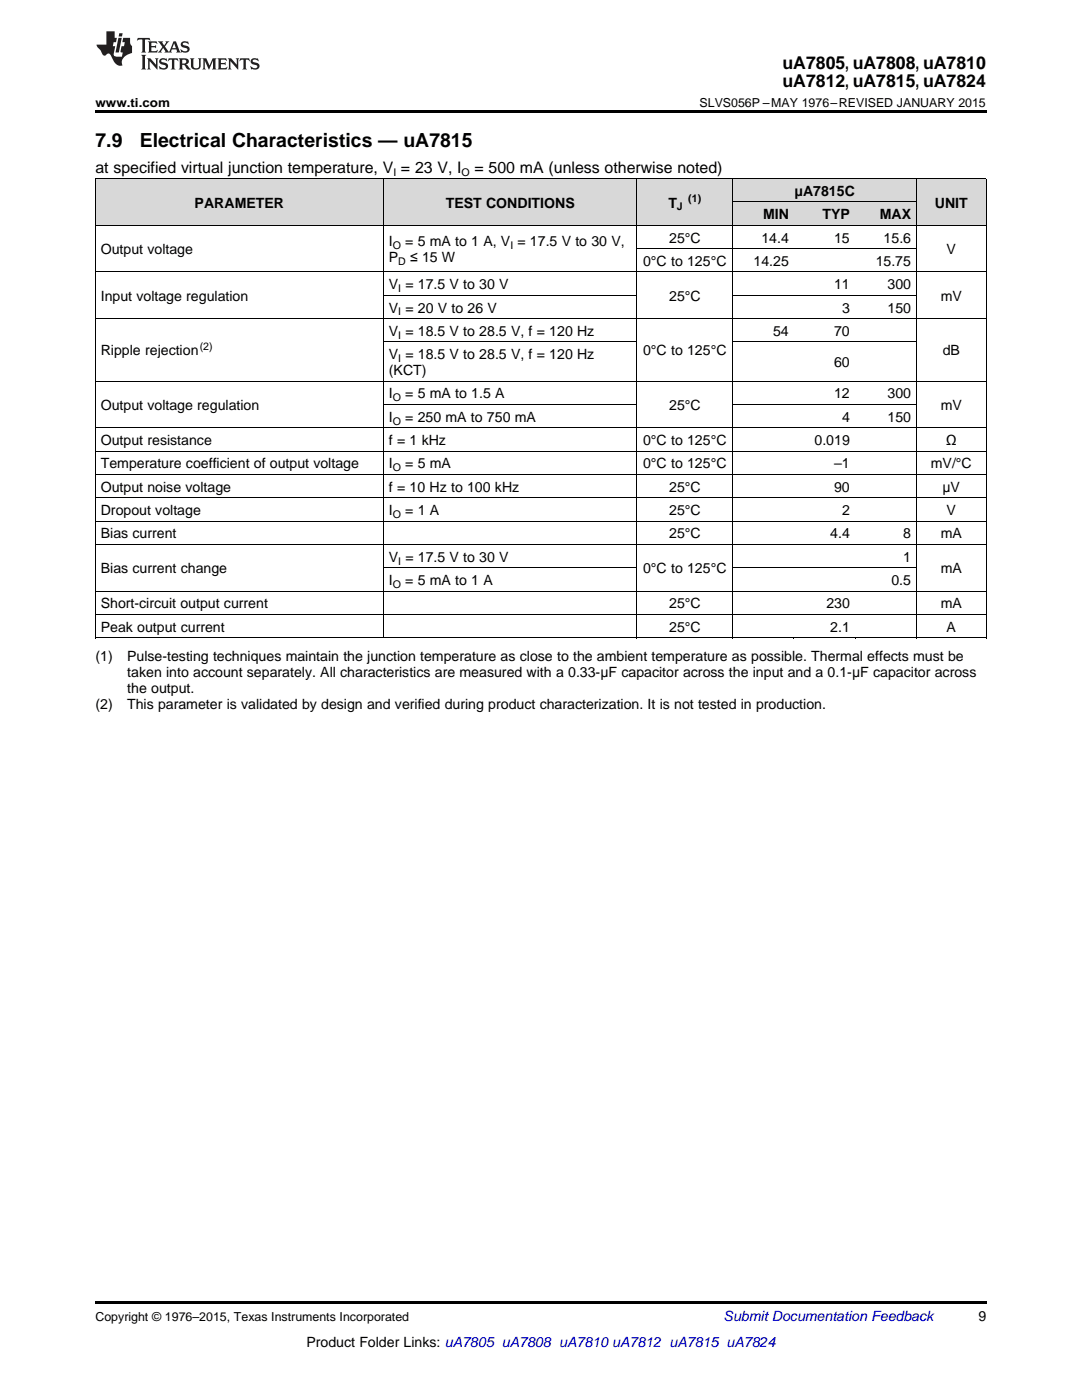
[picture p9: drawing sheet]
<svg xmlns="http://www.w3.org/2000/svg" width="216mm" height="279mm" viewBox="0 0 216 279" stroke-linecap="round" stroke-linejoin="round" font-family="sans-serif">
<defs><g id="words">
<g font-size="3.9">
<text x="19" y="29.3">7.9</text>
<text x="27.9" y="29.3">Electrical Characteristics — uA7815</text>
</g>
<g font-size="3.5">
<text x="156.1" y="13.8">uA7805, uA7808, uA7810</text>
<text x="156.1" y="17.3">uA7812, uA7815, uA7824</text>
</g>
<g font-size="3.2">
<text x="19" y="34.4">at specified virtual junction temperature, V = 23 V, I</text>
<text x="94.7" y="34.4">= 500 mA (unless otherwise noted)</text>
</g>
<g font-size="2.8">
<text x="38.8" y="41.4">PARAMETER</text>
<text x="88.9" y="41.4">TEST CONDITIONS</text>
<text x="133.4" y="41.4">T</text>
<text x="158.5" y="39.1">μA7815C</text>
<text x="186.5" y="41.4">UNIT</text>
<text x="152.3" y="43.7">MIN</text>
<text x="164.1" y="43.7">TYP</text>
<text x="175.5" y="43.7">MAX</text>
<text x="20.1" y="50.7">Output voltage</text>
<text x="77.6" y="49.1">I</text>
<text x="77.6" y="52.3">P</text>
<text x="80.9" y="49.1">= 5 mA to 1 A, V = 17.5 V to 30 V,</text>
<text x="81.8" y="52.3">≤ 15 W</text>
<text x="128.3" y="53.1">0°C to 125°C</text>
<text x="133.5" y="48.4">25°C</text>
<text x="150.4" y="53.1">14.25</text>
<text x="151.9" y="48.4">14.4</text>
<text x="166.4" y="48.4">15</text>
<text x="174.7" y="53.1">15.75</text>
<text x="176.3" y="48.4">15.6</text>
<text x="188.9" y="50.7">V</text>
<text x="77.6" y="57.7">V = 17.5 V to 30 V</text>
<text x="166.4" y="57.7">11</text>
<text x="177.1" y="57.7">300</text>
<text x="20.1" y="60">Input voltage regulation</text>
<text x="77.6" y="62.4">V = 20 V to 26 V</text>
<text x="133.5" y="60">25°C</text>
<text x="168" y="62.4">3</text>
<text x="177.1" y="62.4">150</text>
<text x="187.7" y="60">mV</text>
<text x="20.1" y="70.9">Ripple rejection</text>
<text x="77.6" y="67">V = 18.5 V to 28.5 V, f = 120 Hz</text>
<text x="77.6" y="71.7">V = 18.5 V to 28.5 V, f = 120 Hz</text>
<text x="128.3" y="70.9">0°C to 125°C</text>
<text x="154.3" y="67">54</text>
<text x="166.4" y="67">70</text>
<text x="188.1" y="70.9">dB</text>
<text x="77.6" y="74.9">(KCT)</text>
<text x="166.4" y="73.3">60</text>
<text x="20.1" y="81.8">Output voltage regulation</text>
<text x="77.6" y="79.5">I</text>
<text x="80.9" y="79.5">= 5 mA to 1.5 A</text>
<text x="133.5" y="81.8">25°C</text>
<text x="166.4" y="79.5">12</text>
<text x="177.1" y="79.5">300</text>
<text x="187.7" y="81.8">mV</text>
<text x="20.1" y="88.8">Output resistance</text>
<text x="77.6" y="84.2">I</text>
<text x="77.6" y="88.8">f = 1 kHz</text>
<text x="80.9" y="84.2">= 250 mA to 750 mA</text>
<text x="128.3" y="88.8">0°C to 125°C</text>
<text x="162.5" y="88.8">0.019</text>
<text x="168" y="84.2">4</text>
<text x="177.1" y="84.2">150</text>
<text x="188.7" y="88.8">Ω</text>
<text x="20.1" y="93.5">Temperature coefficient of output voltage</text>
<text x="77.6" y="93.5">I</text>
<text x="80.9" y="93.5">= 5 mA</text>
<text x="128.3" y="93.5">0°C to 125°C</text>
<text x="166.4" y="93.5">–1</text>
<text x="185.7" y="93.5">mV/°C</text>
<text x="20.1" y="98.1">Output noise voltage</text>
<text x="77.6" y="98.1">f = 10 Hz to 100 kHz</text>
<text x="133.5" y="98.1">25°C</text>
<text x="166.4" y="98.1">90</text>
<text x="188.1" y="98.1">μV</text>
<text x="20.1" y="102.8">Dropout voltage</text>
<text x="20.1" y="107.5">Bias current</text>
<text x="77.6" y="102.8">I</text>
<text x="80.9" y="102.8">= 1 A</text>
<text x="133.5" y="102.8">25°C</text>
<text x="133.5" y="107.5">25°C</text>
<text x="165.7" y="107.5">4.4</text>
<text x="168" y="102.8">2</text>
<text x="180.2" y="107.5">8</text>
<text x="187.7" y="107.5">mA</text>
<text x="188.9" y="102.8">V</text>
<text x="77.6" y="112.1">V = 17.5 V to 30 V</text>
<text x="180.2" y="112.1">1</text>
<text x="20.1" y="114.4">Bias current change</text>
<text x="77.6" y="116.8">I</text>
<text x="80.9" y="116.8">= 5 mA to 1 A</text>
<text x="128.3" y="114.4">0°C to 125°C</text>
<text x="177.9" y="116.8">0.5</text>
<text x="187.7" y="114.4">mA</text>
<text x="20.1" y="121.4">Short-circuit output current</text>
<text x="133.5" y="121.4">25°C</text>
<text x="164.9" y="121.4">230</text>
<text x="187.7" y="121.4">mA</text>
<text x="19" y="131.9">(1)</text>
<text x="20.1" y="126.1">Peak output current</text>
<text x="25.4" y="131.9">Pulse-testing techniques maintain the junction temperature as close to the ambient temperature as possible. Thermal effects must be</text>
<text x="133.5" y="126.1">25°C</text>
<text x="165.7" y="126.1">2.1</text>
<text x="188.9" y="126.1">A</text>
<text x="25.4" y="135.1">taken into account separately. All characteristics are measured with a 0.33-μF capacitor across the input and a 0.1-μF capacitor across</text>
<text x="19" y="141.5">(2)</text>
<text x="25.4" y="141.5">This parameter is validated by design and verified during product characterization. It is not tested in production.</text>
<text x="25.4" y="138.3">the output.</text>
<text x="195.3" y="263.6">9</text>
<text x="61.1" y="268.9">Product Folder Links: uA7805 uA7808 uA7810 uA7812 uA7815 uA7824</text>
</g>
<text font-size="2.8" fill="#0000c8" x="144.4" y="263.6">Submit Documentation Feedback</text>
<g font-size="2.5">
<text x="19" y="21.4">www.ti.com</text>
<text x="139.6" y="21.4">SLVS056P –MAY 1976–REVISED JANUARY 2015</text>
<text x="19" y="263.6">Copyright © 1976–2015, Texas Instruments Incorporated</text>
</g>
<g font-size="2.1">
<text x="78.5" y="35.1">I</text>
<text x="92.1" y="35.1">O</text>
<text x="135.1" y="42">J</text>
<text x="137.3" y="40.3">(1)</text>
<text x="78.4" y="49.7">O</text>
<text x="79.5" y="52.9">D</text>
<text x="101.8" y="49.7">I</text>
<text x="79.5" y="58.3">I</text>
<text x="79.5" y="62.9">I</text>
<text x="39.9" y="69.8">(2)</text>
<text x="79.5" y="67.6">I</text>
<text x="79.5" y="72.2">I</text>
<text x="78.4" y="80.1">O</text>
<text x="78.4" y="84.7">O</text>
<text x="78.4" y="94.1">O</text>
<text x="78.4" y="103.4">O</text>
<text x="79.5" y="112.7">I</text>
<text x="78.4" y="117.3">O</text>
</g>
</g></defs>
<g fill="#d8d8d8">
<path d="M19 35.7h57.6v9.3h-57.6z"/>
<path d="M76.6 35.7h50.5v9.3h-50.5z"/>
<path d="M127.1 35.7h19.2v9.3h-19.2z"/>
<path d="M146.3 40.4h12.2v4.6h-12.2z"/>
<path d="M158.5 40.4h12.2v4.6h-12.2z"/>
<path d="M170.7 40.4h12.2v4.6h-12.2z"/>
<path d="M182.9 35.7h13.9v9.3h-13.9z"/>
<path d="M146.3 35.7h12.2v4.7h-12.2z"/>
<path d="M158.5 35.7h12.2v4.7h-12.2z"/>
<path d="M170.7 35.7h12.2v4.7h-12.2z"/>
</g>
<path d="M19 22h177.8v.5h-177.8zM19 127.3l.2 .1zM127 127.3l.1 .1zM146.2 127.3l.1 .1zM158.4 127.3l.1 .1zM170.6 127.3l.1 .1zM182.8 127.3l.1 .1zM196.7 127.3l.1 .1zM19 259.7h177.8v.5h-177.8z" fill="#000"/>
<g fill="none" stroke="#000" stroke-width=".2">
<path d="M19 35.6h177.8M19.1 35.7v91.7M76.5 35.7v91.7M127.1 35.7v91.7M146.2 35.7v91.7M182.8 35.7v91.7M196.8 35.7v91.7M19 54.3h177.8M19 45h177.8M76.6 58.9h50.5M127.1 49.6h55.7M146.3 58.9h36.5"/>
<path d="M146.3 40.3h36.6M19 76.1h177.8M19 63.6h177.8M76.6 68.2h50.5M146.3 68.2h36.5M19 99.4h177.8M19 94.7h177.8M19 90h177.8M19 85.4h177.8M76.6 80.7h50.5M146.3 80.7h36.5M19 118h177.8"/>
<path d="M19 108.7h177.8M19 104h177.8M76.6 113.3h50.5M146.3 113.3h36.5M19 127.3h177.8M19 122.6h177.8"/>
</g>
<g fill="#231f20">
<path d="M27.5 7.6l-.1 .5 .4-.2h.6v.1v2.1l-.2 .4h1l-.3-.4v-2.1l.1-.1h.5l.5 .2-.2-.5zM29.5 8.3l.2 .3v1.5l-.2 .4h1.8l.2-.6a1.04 1.04 0 0 1-1.3 .2v-.7h.6l.3 .2v-.6l-.3 .2h-.6v-.6l.8-.1 .4 .3-.2-.5zM31.5 8.3l.9 1.1-.9 1.1h.8l-.2-.2 .5-.7 .4 .7-.2 .2h1.5l-.1-.2 .1-.4h.9l.1 .4-.2 .2h1l-.3-.3-.7-1.9h-.5l-.9 2-.8-1 .9-1h-.8l.1 .3-.3 .5-.4-.6 .2-.2zM34.7 8.6l.4 1h-.7zM36.3 8.4a.63 .63 0 0 0-.2 .7 .63 .63 0 0 0 .6 .4l.6 .2 .1 .2a.75 .75 0 0 1-.7 .4 .75 .75 0 0 1-.6-.5l.1 .7 .1-.1a1.11 1.11 0 0 0 1.5-.6 1.13 1.13 0 0 0-1.2-.8l-.1-.4a1.04 1.04 0 0 1 1.2 .2l-.2-.5-.1 .1-.5-.2zM28.2 10.9l.2 .4v2.2l-.2 .4h1l-.3-.4v-2.2l.3-.4zM29.3 11.6l.3 .4v1.5l-.3 .4h.8l-.2-.4v-1.3l1.5 1.7v-1.9l.2-.4h-.7l.2 .4v.9l-1.1-1.3zM32 11.8a.62 .62 0 0 0-.2 .7 .62 .62 0 0 0 .6 .4l.6 .1 .1 .3a.76 .76 0 0 1-.7 .3 .76 .76 0 0 1-.6-.4l.1 .7 .1-.1a1.11 1.11 0 0 0 1.5-.6 1.13 1.13 0 0 0-1.2-.8l-.1-.4a1.04 1.04 0 0 1 1.2 .2l-.2-.6-.1 .1-.5-.1zM33.7 11.6l-.2 .6a.61 .61 0 0 1 .8-.3v1.6l-.2 .4h.9l-.2-.4v-1.6a.63 .63 0 0 1 .8 .3l-.2-.6zM35.6 11.6l.3 .4v1.5l-.3 .4h1l-.2-.2v-.8l.5 .2a.76 .76 0 0 0 1.2 .7l-1-1a.58 .58 0 0 0 .6-.5 .58 .58 0 0 0-.5-.6zM36.4 11.9h.1a.45 .45 0 0 1 .5 .1 .45 .45 0 0 1 .1 .5l-.7 .2zM37.9 11.6l.2 .2a2.17 2.17 0 0 0 .3 1.9 .99 .99 0 0 0 1.6-.6v-1.1l.2-.4h-.7l.2 .2a1.92 1.92 0 0 1-.2 1.8 .6 .6 0 0 1-.9-.5v-1.1l.2-.4zM40.4 11.6l.2 .4v1.5l-.2 .4h.7l-.2-.4v-1.4l.8 1.8 .8-1.8v1.4l-.2 .4h.9l-.2-.4v-1.5l.2-.4h-.8l-.6 1.5-.6-1.5zM43.4 11.6l.2 .4v1.5l-.2 .4h1.8l.2-.6a1.04 1.04 0 0 1-1.3 .1v-.6h.5l.4 .2v-.6l-.4 .2h-.5v-.7h.8l.3 .3-.1-.6zM45.5 11.6l.2 .4v1.5l-.2 .4h.7l-.2-.4v-1.3l1.5 1.7v-1.9l.2-.4h-.7l.2 .4v.9l-1.1-1.3zM47.9 11.6l-.1 .6a.61 .61 0 0 1 .8-.3v1.6l-.3 .4h1l-.3-.4 .1-1.6a.63 .63 0 0 1 .7 .3l-.1-.6zM50.2 11.8a.62 .62 0 0 0-.2 .7 .62 .62 0 0 0 .6 .4l.6 .1 .2 .3a.76 .76 0 0 1-.8 .3 .76 .76 0 0 1-.6-.4l.1 .7 .2-.1a1.11 1.11 0 0 0 1.5-.6 1.13 1.13 0 0 0-1.3-.8l-.1-.4a1.04 1.04 0 0 1 1.2 .2l-.1-.6-.2 .1-.5-.1z"/>
<path d="M21.2 6.3v2.6h-1.9l.1 .4 .7 .9a.91 .91 0 0 0 1 .8 .56 .56 0 0 1 .5-.3 .56 .56 0 0 1 .5 .3l.4 .8a1.53 1.53 0 0 0 1.9 1.2 1.54 1.54 0 0 1 1-2.1l.9-.3v-1.4a1.52 1.52 0 0 1-.3-1.6h-1.4l-.2 .8h.5l-.2 .8h-.4l-.2 1v.2l.4 .1-.2 .8a1.93 1.93 0 0 1-1.6-.3l.3-1.8h-.5l.2-.8h.4l.2-.8h-.4v-1.3zM23.6 7.6l-.6 2.9h.7l.6-2.9zM23.8 6.6l-.1 .7h.6l.2-.7z"/>
</g>
<use href="#words"/>
</svg>
